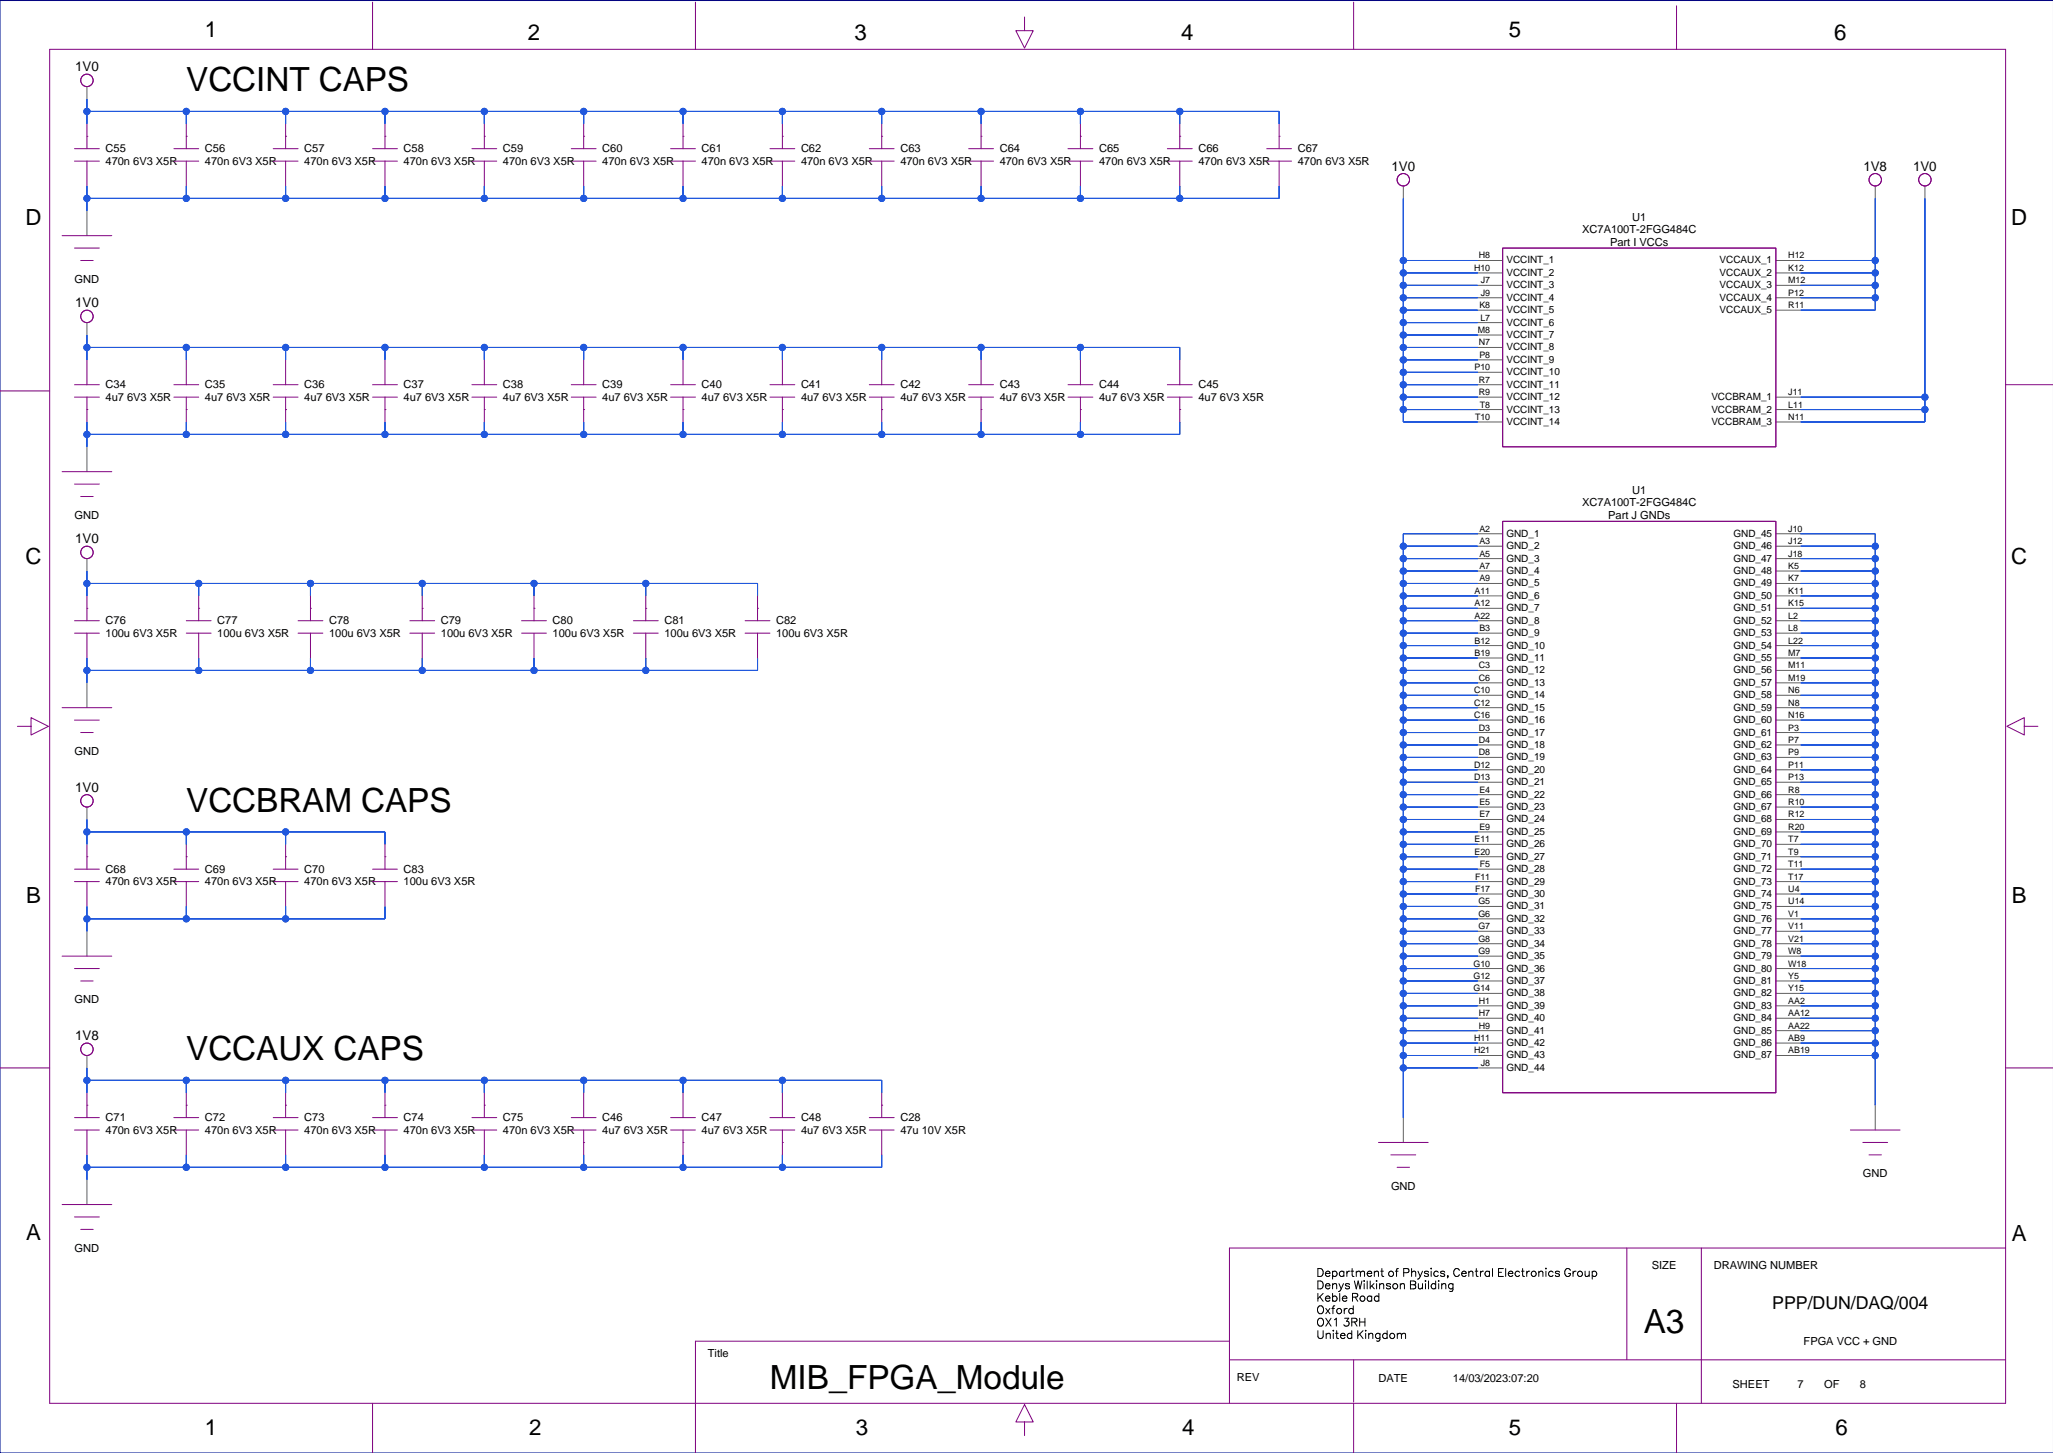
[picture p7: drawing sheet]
<svg xmlns="http://www.w3.org/2000/svg" width="420mm" height="297mm" viewBox="0 0 420 297" stroke-linecap="round" stroke-linejoin="round" font-family="sans-serif">
<defs><g id="words">
<g font-size="6.8">
<text x="38.1" y="18.7">VCCINT CAPS</text>
<text x="38.1" y="166">VCCBRAM CAPS</text>
<text x="38.1" y="216.8">VCCAUX CAPS</text>
<text x="336.1" y="272.4">A3</text>
<text x="157.4" y="284.1">MIB_FPGA_Module</text>
</g>
<g font-size="4.5">
<text x="41.9" y="7.6">1</text>
<text x="107.9" y="8.1">2</text>
<text x="174.7" y="8.1">3</text>
<text x="241.5" y="8.1">4</text>
<text x="308.6" y="7.6">5</text>
<text x="375.1" y="8.1">6</text>
<text x="5.2" y="46">D</text>
<text x="411.3" y="46">D</text>
<text x="5.2" y="115.3">C</text>
<text x="411.3" y="115.3">C</text>
<text x="5.3" y="184.6">B</text>
<text x="411.4" y="184.6">B</text>
<text x="5.3" y="253.4">A</text>
<text x="411.4" y="253.7">A</text>
<text x="41.9" y="293.3">1</text>
<text x="108.2" y="293.3">2</text>
<text x="175" y="293.3">3</text>
<text x="241.8" y="293.3">4</text>
<text x="308.6" y="293.3">5</text>
<text x="375.3" y="293.3">6</text>
</g>
<text font-size="3.6" x="362.4" y="267.6">PPP/DUN/DAQ/004</text>
<g font-size="2.7">
<text x="15.4" y="14.5">1V0</text>
<text x="284.5" y="34.9">1V0</text>
<text x="381" y="34.9">1V8</text>
<text x="391.2" y="34.9">1V0</text>
<text x="15.4" y="62.8">1V0</text>
<text x="15.4" y="111">1V0</text>
<text x="15.4" y="161.8">1V0</text>
<text x="15.4" y="212.6">1V8</text>
</g>
<g font-size="2.5">
<text x="269.2" y="262.9">Denys Wilkinson Building</text>
<text x="269.2" y="260.4">Department of Physics, Central Electronics Group</text>
<text x="269.2" y="265.5">Keble Road</text>
<text x="269.2" y="268">Oxford</text>
<text x="269.2" y="270.6">OX1</text>
<text x="269.2" y="273.1">United Kingdom</text>
<text x="274.6" y="270.6">3RH</text>
</g>
<g font-size="2.3">
<text x="21.6" y="33.7">470n 6V3 X5R</text>
<text x="21.6" y="31.2">C55</text>
<text x="41.9" y="33.7">470n 6V3 X5R</text>
<text x="41.9" y="31.2">C56</text>
<text x="62.2" y="33.7">470n 6V3 X5R</text>
<text x="62.2" y="31.2">C57</text>
<text x="82.5" y="33.7">470n 6V3 X5R</text>
<text x="82.5" y="31.2">C58</text>
<text x="102.8" y="33.7">470n 6V3 X5R</text>
<text x="102.8" y="31.2">C59</text>
<text x="123.2" y="33.7">470n 6V3 X5R</text>
<text x="123.2" y="31.2">C60</text>
<text x="143.5" y="33.7">470n 6V3 X5R</text>
<text x="143.5" y="31.2">C61</text>
<text x="163.8" y="33.7">470n 6V3 X5R</text>
<text x="163.8" y="31.2">C62</text>
<text x="184.1" y="33.7">470n 6V3 X5R</text>
<text x="184.1" y="31.2">C63</text>
<text x="204.4" y="33.7">470n 6V3 X5R</text>
<text x="204.4" y="31.2">C64</text>
<text x="224.7" y="33.7">470n 6V3 X5R</text>
<text x="224.7" y="31.2">C65</text>
<text x="245.1" y="33.7">470n 6V3 X5R</text>
<text x="245.1" y="31.2">C66</text>
<text x="265.4" y="33.7">470n 6V3 X5R</text>
<text x="265.4" y="31.2">C67</text>
<text x="323.5" y="47.7">XC7A100T-2FGG484C</text>
<text x="333.8" y="45.1">U1</text>
<text x="329.2" y="50.2">Part I VCCs</text>
<text x="15.3" y="57.8">GND</text>
<text x="21.6" y="81.9">4u7 6V3 X5R</text>
<text x="21.6" y="79.4">C34</text>
<text x="41.9" y="81.9">4u7 6V3 X5R</text>
<text x="41.9" y="79.4">C35</text>
<text x="62.2" y="81.9">4u7 6V3 X5R</text>
<text x="62.2" y="79.4">C36</text>
<text x="82.5" y="81.9">4u7 6V3 X5R</text>
<text x="82.5" y="79.4">C37</text>
<text x="102.8" y="81.9">4u7 6V3 X5R</text>
<text x="102.8" y="79.4">C38</text>
<text x="123.2" y="81.9">4u7 6V3 X5R</text>
<text x="123.2" y="79.4">C39</text>
<text x="143.5" y="81.9">4u7 6V3 X5R</text>
<text x="143.5" y="79.4">C40</text>
<text x="163.8" y="81.9">4u7 6V3 X5R</text>
<text x="163.8" y="79.4">C41</text>
<text x="184.1" y="81.9">4u7 6V3 X5R</text>
<text x="184.1" y="79.4">C42</text>
<text x="204.4" y="81.9">4u7 6V3 X5R</text>
<text x="204.4" y="79.4">C43</text>
<text x="224.7" y="81.9">4u7 6V3 X5R</text>
<text x="224.7" y="79.4">C44</text>
<text x="245.1" y="81.9">4u7 6V3 X5R</text>
<text x="245.1" y="79.4">C45</text>
<text x="333.8" y="101">U1</text>
<text x="15.3" y="106.1">GND</text>
<text x="323.5" y="103.5">XC7A100T-2FGG484C</text>
<text x="328.9" y="106.1">Part J GNDs</text>
<text x="21.6" y="127.6">C76</text>
<text x="21.6" y="130.2">100u 6V3 X5R</text>
<text x="44.4" y="127.6">C77</text>
<text x="44.4" y="130.2">100u 6V3 X5R</text>
<text x="67.3" y="127.6">C78</text>
<text x="67.3" y="130.2">100u 6V3 X5R</text>
<text x="90.1" y="127.6">C79</text>
<text x="90.1" y="130.2">100u 6V3 X5R</text>
<text x="113" y="127.6">C80</text>
<text x="113" y="130.2">100u 6V3 X5R</text>
<text x="135.9" y="127.6">C81</text>
<text x="135.9" y="130.2">100u 6V3 X5R</text>
<text x="158.7" y="127.6">C82</text>
<text x="158.7" y="130.2">100u 6V3 X5R</text>
<text x="15.3" y="154.3">GND</text>
<text x="21.6" y="178.4">C68</text>
<text x="41.9" y="178.4">C69</text>
<text x="62.2" y="178.4">C70</text>
<text x="82.5" y="178.4">C83</text>
<text x="21.6" y="181">470n 6V3 X5R</text>
<text x="41.9" y="181">470n 6V3 X5R</text>
<text x="62.2" y="181">470n 6V3 X5R</text>
<text x="82.5" y="181">100u 6V3 X5R</text>
<text x="15.3" y="205.1">GND</text>
<text x="21.6" y="231.8">470n 6V3 X5R</text>
<text x="21.6" y="229.2">C71</text>
<text x="41.9" y="231.8">470n 6V3 X5R</text>
<text x="41.9" y="229.2">C72</text>
<text x="62.2" y="231.8">470n 6V3 X5R</text>
<text x="62.2" y="229.2">C73</text>
<text x="82.5" y="231.8">470n 6V3 X5R</text>
<text x="82.5" y="229.2">C74</text>
<text x="102.8" y="231.8">470n 6V3 X5R</text>
<text x="102.8" y="229.2">C75</text>
<text x="123.2" y="231.8">4u7 6V3 X5R</text>
<text x="123.2" y="229.2">C46</text>
<text x="143.5" y="231.8">4u7 6V3 X5R</text>
<text x="143.5" y="229.2">C47</text>
<text x="163.8" y="231.8">4u7 6V3 X5R</text>
<text x="163.8" y="229.2">C48</text>
<text x="184.1" y="229.2">C28</text>
<text x="184.1" y="231.8">47u 10V X5R</text>
<text x="284.4" y="243.2">GND</text>
<text x="380.9" y="240.7">GND</text>
<text x="15.3" y="255.9">GND</text>
<text x="337.8" y="259.5">SIZE</text>
<text x="350.4" y="259.5">DRAWING NUMBER</text>
<text x="368.8" y="274.9">FPGA VCC + GND</text>
<text x="144.7" y="277.5">Title</text>
<text x="252.9" y="282.3">REV</text>
<text x="281.9" y="282.5">DATE</text>
<text x="297.1" y="282.5">14/03/2023:07:20</text>
<text x="354.3" y="283.7">SHEET</text>
<text x="367.6" y="283.7">7</text>
<text x="373" y="283.7">OF</text>
<text x="380.3" y="283.7">8</text>
</g>
<g font-size="2">
<text x="308" y="53.9">VCCINT_1</text>
<text x="351.6" y="53.9">VCCAUX_1</text>
<text x="308" y="56.4">VCCINT_2</text>
<text x="308" y="58.9">VCCINT_3</text>
<text x="351.6" y="56.4">VCCAUX_2</text>
<text x="351.6" y="58.9">VCCAUX_3</text>
<text x="308" y="61.5">VCCINT_4</text>
<text x="308" y="64">VCCINT_5</text>
<text x="351.6" y="61.5">VCCAUX_4</text>
<text x="351.6" y="64">VCCAUX_5</text>
<text x="308" y="66.6">VCCINT_6</text>
<text x="308" y="69.1">VCCINT_7</text>
<text x="308" y="71.6">VCCINT_8</text>
<text x="308" y="74.2">VCCINT_9</text>
<text x="308" y="76.7">VCCINT_10</text>
<text x="308" y="79.3">VCCINT_11</text>
<text x="308" y="81.8">VCCINT_12</text>
<text x="349.9" y="81.8">VCCBRAM_1</text>
<text x="308" y="84.3">VCCINT_13</text>
<text x="308" y="86.9">VCCINT_14</text>
<text x="349.9" y="84.3">VCCBRAM_2</text>
<text x="349.9" y="86.9">VCCBRAM_3</text>
<text x="308" y="109.7">GND_1</text>
<text x="308" y="112.3">GND_2</text>
<text x="354.5" y="109.7">GND_45</text>
<text x="354.5" y="112.3">GND_46</text>
<text x="308" y="114.8">GND_3</text>
<text x="308" y="117.3">GND_4</text>
<text x="308" y="119.9">GND_5</text>
<text x="354.5" y="114.8">GND_47</text>
<text x="354.5" y="117.3">GND_48</text>
<text x="354.5" y="119.9">GND_49</text>
<text x="308" y="122.4">GND_6</text>
<text x="308" y="125">GND_7</text>
<text x="354.5" y="122.4">GND_50</text>
<text x="354.5" y="125">GND_51</text>
<text x="308" y="127.5">GND_8</text>
<text x="308" y="130">GND_9</text>
<text x="354.5" y="127.5">GND_52</text>
<text x="354.5" y="130">GND_53</text>
<text x="308" y="132.6">GND_10</text>
<text x="308" y="135.1">GND_11</text>
<text x="308" y="137.7">GND_12</text>
<text x="354.5" y="132.6">GND_54</text>
<text x="354.5" y="135.1">GND_55</text>
<text x="354.5" y="137.7">GND_56</text>
<text x="308" y="140.2">GND_13</text>
<text x="308" y="142.7">GND_14</text>
<text x="354.5" y="140.2">GND_57</text>
<text x="354.5" y="142.7">GND_58</text>
<text x="308" y="145.3">GND_15</text>
<text x="308" y="147.8">GND_16</text>
<text x="354.5" y="145.3">GND_59</text>
<text x="354.5" y="147.8">GND_60</text>
<text x="308" y="150.4">GND_17</text>
<text x="308" y="152.9">GND_18</text>
<text x="308" y="155.4">GND_19</text>
<text x="354.5" y="150.4">GND_61</text>
<text x="354.5" y="152.9">GND_62</text>
<text x="354.5" y="155.4">GND_63</text>
<text x="308" y="158">GND_20</text>
<text x="308" y="160.5">GND_21</text>
<text x="354.5" y="158">GND_64</text>
<text x="354.5" y="160.5">GND_65</text>
<text x="308" y="163.1">GND_22</text>
<text x="308" y="165.6">GND_23</text>
<text x="354.5" y="163.1">GND_66</text>
<text x="354.5" y="165.6">GND_67</text>
<text x="308" y="168.1">GND_24</text>
<text x="308" y="170.7">GND_25</text>
<text x="308" y="173.2">GND_26</text>
<text x="354.5" y="168.1">GND_68</text>
<text x="354.5" y="170.7">GND_69</text>
<text x="354.5" y="173.2">GND_70</text>
<text x="308" y="175.8">GND_27</text>
<text x="308" y="178.3">GND_28</text>
<text x="354.5" y="175.8">GND_71</text>
<text x="354.5" y="178.3">GND_72</text>
<text x="308" y="180.8">GND_29</text>
<text x="308" y="183.4">GND_30</text>
<text x="308" y="185.9">GND_31</text>
<text x="354.5" y="180.8">GND_73</text>
<text x="354.5" y="183.4">GND_74</text>
<text x="354.5" y="185.9">GND_75</text>
<text x="308" y="188.5">GND_32</text>
<text x="308" y="191">GND_33</text>
<text x="354.5" y="188.5">GND_76</text>
<text x="354.5" y="191">GND_77</text>
<text x="308" y="193.5">GND_34</text>
<text x="308" y="196.1">GND_35</text>
<text x="354.5" y="193.5">GND_78</text>
<text x="354.5" y="196.1">GND_79</text>
<text x="308" y="198.6">GND_36</text>
<text x="308" y="201.2">GND_37</text>
<text x="308" y="203.7">GND_38</text>
<text x="354.5" y="198.6">GND_80</text>
<text x="354.5" y="201.2">GND_81</text>
<text x="354.5" y="203.7">GND_82</text>
<text x="308" y="206.2">GND_39</text>
<text x="308" y="208.8">GND_40</text>
<text x="354.5" y="206.2">GND_83</text>
<text x="354.5" y="208.8">GND_84</text>
<text x="308" y="211.3">GND_41</text>
<text x="308" y="213.8">GND_42</text>
<text x="354.5" y="211.3">GND_85</text>
<text x="354.5" y="213.8">GND_86</text>
<text x="308" y="216.4">GND_43</text>
<text x="308" y="218.9">GND_44</text>
<text x="354.5" y="216.4">GND_87</text>
</g>
<g font-size="1.8">
<text x="302.4" y="52.8">H8</text>
<text x="365.7" y="52.8">H12</text>
<text x="301.4" y="55.4">H10</text>
<text x="302.8" y="57.9">J7</text>
<text x="365.7" y="57.9">M12</text>
<text x="365.7" y="55.4">K12</text>
<text x="302.5" y="63">K8</text>
<text x="302.7" y="65.5">L7</text>
<text x="302.8" y="60.5">J9</text>
<text x="365.7" y="63">R11</text>
<text x="365.7" y="60.5">P12</text>
<text x="302.2" y="68.1">M8</text>
<text x="302.4" y="70.6">N7</text>
<text x="301.5" y="75.7">P10</text>
<text x="302.5" y="73.2">P8</text>
<text x="302.4" y="80.8">R9</text>
<text x="302.4" y="78.2">R7</text>
<text x="302.6" y="83.3">T8</text>
<text x="365.7" y="83.3">L11</text>
<text x="365.7" y="80.8">J11</text>
<text x="301.6" y="85.9">T10</text>
<text x="365.7" y="85.9">N11</text>
<text x="302.5" y="113.8">A5</text>
<text x="302.5" y="111.2">A3</text>
<text x="302.5" y="108.7">A2</text>
<text x="365.7" y="113.8">J18</text>
<text x="365.7" y="111.2">J12</text>
<text x="365.7" y="108.7">J10</text>
<text x="302.5" y="118.9">A9</text>
<text x="302.5" y="116.3">A7</text>
<text x="365.7" y="118.9">K7</text>
<text x="365.7" y="116.3">K5</text>
<text x="301.5" y="123.9">A12</text>
<text x="301.5" y="121.4">A11</text>
<text x="365.7" y="123.9">K15</text>
<text x="365.7" y="121.4">K11</text>
<text x="301.5" y="131.6">B12</text>
<text x="301.5" y="126.5">A22</text>
<text x="302.5" y="129">B3</text>
<text x="365.7" y="131.6">L22</text>
<text x="365.7" y="129">L8</text>
<text x="365.7" y="126.5">L2</text>
<text x="301.5" y="134.1">B19</text>
<text x="302.4" y="136.6">C3</text>
<text x="365.7" y="136.6">M11</text>
<text x="365.7" y="134.1">M7</text>
<text x="301.4" y="141.7">C10</text>
<text x="302.4" y="139.2">C6</text>
<text x="365.7" y="141.7">N6</text>
<text x="365.7" y="139.2">M19</text>
<text x="301.4" y="146.8">C16</text>
<text x="301.4" y="144.3">C12</text>
<text x="302.4" y="149.3">D3</text>
<text x="365.7" y="149.3">P3</text>
<text x="365.7" y="146.8">N16</text>
<text x="365.7" y="144.3">N8</text>
<text x="302.4" y="154.4">D8</text>
<text x="302.4" y="151.9">D4</text>
<text x="365.7" y="154.4">P9</text>
<text x="365.7" y="151.9">P7</text>
<text x="301.4" y="159.5">D13</text>
<text x="301.4" y="157">D12</text>
<text x="365.7" y="159.5">P13</text>
<text x="365.7" y="157">P11</text>
<text x="302.5" y="167.1">E7</text>
<text x="302.5" y="164.6">E5</text>
<text x="302.5" y="162">E4</text>
<text x="365.7" y="167.1">R12</text>
<text x="365.7" y="164.6">R10</text>
<text x="365.7" y="162">R8</text>
<text x="301.5" y="172.2">E11</text>
<text x="302.5" y="169.7">E9</text>
<text x="365.7" y="172.2">T7</text>
<text x="365.7" y="169.7">R20</text>
<text x="301.5" y="174.7">E20</text>
<text x="301.6" y="179.8">F11</text>
<text x="302.6" y="177.3">F5</text>
<text x="365.7" y="179.8">T17</text>
<text x="365.7" y="177.3">T11</text>
<text x="365.7" y="174.7">T9</text>
<text x="301.6" y="182.4">F17</text>
<text x="302.3" y="184.9">G5</text>
<text x="365.7" y="184.9">U14</text>
<text x="365.7" y="182.4">U4</text>
<text x="302.3" y="190">G7</text>
<text x="302.3" y="187.4">G6</text>
<text x="365.7" y="190">V11</text>
<text x="365.7" y="187.4">V1</text>
<text x="301.3" y="197.6">G10</text>
<text x="302.3" y="195">G9</text>
<text x="302.3" y="192.5">G8</text>
<text x="365.7" y="197.6">W18</text>
<text x="365.7" y="195">W8</text>
<text x="365.7" y="192.5">V21</text>
<text x="301.3" y="202.7">G14</text>
<text x="301.3" y="200.1">G12</text>
<text x="365.7" y="202.7">Y15</text>
<text x="365.7" y="200.1">Y5</text>
<text x="302.4" y="207.7">H7</text>
<text x="302.4" y="205.2">H1</text>
<text x="365.7" y="207.7">AA12</text>
<text x="365.7" y="205.2">AA2</text>
<text x="301.4" y="215.4">H21</text>
<text x="301.4" y="212.8">H11</text>
<text x="302.4" y="210.3">H9</text>
<text x="365.7" y="215.4">AB19</text>
<text x="365.7" y="212.8">AB9</text>
<text x="365.7" y="210.3">AA22</text>
<text x="302.8" y="217.9">J8</text>
</g>
</g></defs>
<path d="M419.9 .1h-419.9v296.9h419.9" fill="none" stroke="#000080" stroke-width=".2"/>
<g fill="none" stroke="#800080" stroke-width=".2">
<path d="M10.2 10.1h399.9v276.8h-399.9zM76.2 .4v9.7M142.2 .4v9.7M209.5 3.5v2.8h1.8l-1.8 3.5-1.8-3.5h1.8M276.8 .4v9.7M342.8 1.2v8.9M15.2 32.9h5.1M15.2 30.4h5.1M17.8 27.9h.1M17.8 25.3v5.1M17.8 32.9v5.1M35.6 32.9h5"/>
<path d="M35.6 30.4h5M38.1 27.9h.1M38.1 25.3v5.1M38.1 32.9v5.1M55.9 32.9h5M55.9 30.4h5M58.4 27.9h.1M58.4 25.3v5.1M58.4 32.9v5.1M76.2 32.9h5.1M76.2 30.4h5.1M78.7 27.9h.1"/>
<path d="M78.7 25.3v5.1M78.7 32.9v5.1M96.5 32.9h5.1M96.5 30.4h5.1M99 27.9h.1M99 25.3v5.1M99 32.9v5.1M116.8 32.9h5.1M116.8 30.4h5.1M119.4 27.9h.1M119.4 25.3v5.1M119.4 32.9v5.1"/>
<path d="M137.1 32.9h5.1M137.1 30.4h5.1M139.7 27.9h.1M139.7 25.3v5.1M139.7 32.9v5.1M157.4 32.9h5.1M157.4 30.4h5.1M160 27.9h.1M160 25.3v5.1M160 32.9v5.1M177.8 32.9h5M177.8 30.4h5"/>
<path d="M180.3 27.9h.1M180.3 25.3v5.1M180.3 32.9v5.1M198.1 32.9h5.1M198.1 30.4h5.1M200.6 27.9h.1M200.6 25.3v5.1M200.6 32.9v5.1M218.4 32.9h5.1M218.4 30.4h5.1M220.9 27.9h.1M220.9 25.3v5.1"/>
<path d="M220.9 32.9v5.1M238.7 32.9h5.1M238.7 30.4h5.1M241.2 27.9h.1M241.2 25.3v5.1M241.2 32.9v5.1M259 32.9h5.1M259 30.4h5.1M261.6 27.9h.1M261.6 25.3v5.1M261.6 32.9v5.1M12.7 48.2h10.2"/>
<path d="M15.2 50.7h5.1M16.5 53.3h2.5M307.3 50.7h55.8v40.6h-55.8zM0 79.9h10.2M15.2 78.6h5.1M17.8 73.6v5M35.6 78.6h5M38.1 73.6v5M55.9 78.6h5M58.4 73.6v5M76.2 78.6h5.1M78.7 73.6v5"/>
<path d="M96.5 78.6h5.1M99 73.6v5M116.8 78.6h5.1M119.4 73.6v5M137.1 78.6h5.1M139.7 73.6v5M157.4 78.6h5.1M160 73.6v5M177.8 78.6h5M180.3 73.6v5M198.1 78.6h5.1M200.6 73.6v5"/>
<path d="M218.4 78.6h5.1M220.9 73.6v5M238.7 78.6h5.1M241.2 73.6v5M410.1 78.6h9.8M12.7 96.4h10.2M15.2 81.2h5.1M15.2 99h5.1M17.8 83.7h.1M17.8 81.2v5.1M35.6 81.2h5M38.1 83.7h.1"/>
<path d="M38.1 81.2v5.1M55.9 81.2h5M58.4 83.7h.1M58.4 81.2v5.1M76.2 81.2h5.1M78.7 83.7h.1M78.7 81.2v5.1M96.5 81.2h5.1M99 83.7h.1M99 81.2v5.1M116.8 81.2h5.1M119.4 83.7h.1"/>
<path d="M119.4 81.2v5.1M137.1 81.2h5.1M139.7 83.7h.1M139.7 81.2v5.1M157.4 81.2h5.1M160 83.7h.1M160 81.2v5.1M177.8 81.2h5M180.3 83.7h.1M180.3 81.2v5.1M198.1 81.2h5.1M200.6 83.7h.1"/>
<path d="M200.6 81.2v5.1M218.4 81.2h5.1M220.9 83.7h.1M220.9 81.2v5.1M238.7 81.2h5.1M241.2 83.7h.1M241.2 81.2v5.1M16.5 101.5h2.5M307.3 106.6h55.8v116.8h-55.8zM15.2 129.4h5.1M15.2 126.9h5.1M17.8 124.4h.1"/>
<path d="M17.8 121.8v5.1M17.8 129.4v5.1M38.1 129.4h5.1M38.1 126.9h5.1M40.6 124.4h.1M40.6 121.8v5.1M40.6 129.4v5.1M60.9 129.4h5.1M60.9 126.9h5.1M63.5 124.4h.1M63.5 121.8v5.1M63.5 129.4v5.1"/>
<path d="M83.8 129.4h5.1M83.8 126.9h5.1M86.3 124.4h.1M86.3 121.8v5.1M86.3 129.4v5.1M106.7 129.4h5M106.7 126.9h5M109.2 124.4h.1M109.2 121.8v5.1M109.2 129.4v5.1M129.5 129.4h5.1M129.5 126.9h5.1"/>
<path d="M132.1 124.4h.1M132.1 121.8v5.1M132.1 129.4v5.1M152.4 129.4h5M152.4 126.9h5M154.9 124.4h.1M154.9 121.8v5.1M154.9 129.4v5.1M3.6 148.5h2.7v-1.8l3.6 1.8-3.6 1.8v-1.8M12.7 144.7h10.2M15.2 147.2h5.1M16.5 149.8h2.5"/>
<path d="M413.9 148.5v-1.8l-3.5 1.8 3.5 1.8v-1.8h2.8M15.2 177.7h5.1M17.8 175.1h.1M17.8 172.6v5.1M35.6 177.7h5M38.1 175.1h.1M38.1 172.6v5.1M55.9 177.7h5M58.4 175.1h.1M58.4 172.6v5.1M76.2 177.7h5.1M78.7 175.1h.1"/>
<path d="M78.7 172.6v5.1M12.7 195.5h10.2M15.2 180.2h5.1M15.2 198h5.1M17.8 180.2v5.1M35.6 180.2h5M38.1 180.2v5.1M55.9 180.2h5M58.4 180.2v5.1M76.2 180.2h5.1M78.7 180.2v5.1M0 218.3h10.2"/>
<path d="M16.5 200.5h2.5M410.1 218.3h9.8M15.2 231h5.1M15.2 228.5h5.1M17.8 225.9h.1M17.8 223.4v5.1M17.8 231v5.1M35.6 231h5M35.6 228.5h5M38.1 225.9h.1M38.1 223.4v5.1M38.1 231v5.1"/>
<path d="M55.9 231h5M55.9 228.5h5M58.4 225.9h.1M58.4 223.4v5.1M58.4 231v5.1M76.2 231h5.1M76.2 228.5h5.1M78.7 225.9h.1M78.7 223.4v5.1M78.7 231v5.1M96.5 231h5.1M96.5 228.5h5.1"/>
<path d="M99 225.9h.1M99 223.4v5.1M99 231v5.1M116.8 231h5.1M116.8 228.5h5.1M119.4 233.6h.1M119.4 223.4v5.1M119.4 231v5.1M137.1 231h5.1M137.1 228.5h5.1M139.7 233.6h.1M139.7 223.4v5.1"/>
<path d="M139.7 231v5.1M157.4 231h5.1M157.4 228.5h5.1M160 233.6h.1M160 223.4v5.1M160 231v5.1M177.8 231h5M177.8 228.5h5M180.3 225.9h.1M180.3 223.4v5.1M180.3 231v5.1M281.9 233.6h10.1"/>
<path d="M284.4 236.1h5.1M285.7 238.6h2.5M378.4 231h10.1M380.9 233.6h5.1M382.2 236.1h2.5M12.7 246.3h10.2M15.2 248.8h5.1M16.5 251.3h2.5M332.7 255.1v22.9M347.9 255.1v31.8M410.1 255.1h-158.7v31.8M251.4 274.2h-109.2v22.8"/>
<path d="M251.4 278h158.7M276.8 278v8.6M76.2 286.9v10.1M209.5 290.7h1.8l-1.8-3.6-1.8 3.6h1.8v2.8M276.8 286.9v10.1M342.8 286.9v10.1"/>
<circle cx="17.8" cy="16.4" r="1.27"/>
<circle cx="287" cy="36.7" r="1.27"/>
<circle cx="383.5" cy="36.7" r="1.27"/>
<circle cx="393.6" cy="36.7" r="1.27"/>
<circle cx="17.8" cy="64.7" r="1.27"/>
<circle cx="17.8" cy="112.9" r="1.27"/>
<circle cx="17.8" cy="163.7" r="1.27"/>
<circle cx="17.8" cy="214.5" r="1.27"/>
</g>
<g fill="none" stroke="#606060" stroke-width=".2">
<path d="M17.8 17.7v2.5M17.8 25.3h.1M17.8 38h.1M38.1 25.3h.1M38.1 38h.1M58.4 25.3h.1M58.4 38h.1M78.7 25.3h.1M78.7 38h.1M99 25.3h.1M99 38h.1M119.4 25.3h.1"/>
<path d="M119.4 38h.1M139.7 25.3h.1M139.7 38h.1M160 25.3h.1M160 38h.1M180.3 25.3h.1M180.3 38h.1M200.6 25.3h.1M200.6 38h.1M220.9 25.3h.1M220.9 38h.1M241.2 25.3h.1"/>
<path d="M241.2 38h.1M261.6 25.3h.1M261.6 38h.1M287 38v2.6M383.5 38v2.6M393.6 38v2.6M17.8 43.1v5.1M302.2 53.3h5.1M302.2 55.8h5.1M302.2 58.3h5.1M363.1 53.3h5.1M363.1 55.8h5.1"/>
<path d="M363.1 58.3h5.1M17.8 73.6h.1M17.8 66v2.5M38.1 73.6h.1M58.4 73.6h.1M78.7 73.6h.1M99 73.6h.1M119.4 73.6h.1M139.7 73.6h.1M160 73.6h.1M180.3 73.6h.1M200.6 73.6h.1"/>
<path d="M220.9 73.6h.1M241.2 73.6h.1M302.2 60.9h5.1M302.2 63.4h5.1M302.2 66h5.1M302.2 68.5h5.1M302.2 71h5.1M302.2 73.6h5.1M302.2 76.1h5.1M302.2 78.6h5.1M363.1 60.9h5.1M363.1 63.4h5.1"/>
<path d="M17.8 86.3h.1M17.8 91.3v5.1M38.1 86.3h.1M58.4 86.3h.1M78.7 86.3h.1M99 86.3h.1M119.4 86.3h.1M139.7 86.3h.1M160 86.3h.1M180.3 86.3h.1M200.6 86.3h.1M220.9 86.3h.1"/>
<path d="M241.2 86.3h.1M302.2 81.2h5.1M302.2 83.7h5.1M302.2 86.3h5.1M363.1 81.2h5.1M363.1 83.7h5.1M363.1 86.3h5.1M17.8 114.2v2.5M302.2 109.1h5.1M302.2 111.7h5.1M302.2 114.2h5.1M302.2 116.7h5.1"/>
<path d="M302.2 119.3h5.1M363.1 109.1h5.1M363.1 111.7h5.1M363.1 114.2h5.1M363.1 116.7h5.1M363.1 119.3h5.1M17.8 121.8h.1M17.8 134.5h.1M17.8 139.6v5.1M40.6 121.8h.1M40.6 134.5h.1M63.5 121.8h.1"/>
<path d="M63.5 134.5h.1M86.3 121.8h.1M86.3 134.5h.1M109.2 121.8h.1M109.2 134.5h.1M132.1 121.8h.1M132.1 134.5h.1M154.9 121.8h.1M154.9 134.5h.1M302.2 121.8h5.1M302.2 124.4h5.1M302.2 126.9h5.1"/>
<path d="M302.2 129.4h5.1M302.2 132h5.1M302.2 134.5h5.1M302.2 137.1h5.1M302.2 139.6h5.1M363.1 121.8h5.1M363.1 124.4h5.1M363.1 126.9h5.1M363.1 129.4h5.1M363.1 132h5.1M363.1 134.5h5.1M363.1 137.1h5.1"/>
<path d="M363.1 139.6h5.1M302.2 142.1h5.1M302.2 144.7h5.1M302.2 147.2h5.1M302.2 149.8h5.1M302.2 152.3h5.1M302.2 154.8h5.1M302.2 157.4h5.1M302.2 159.9h5.1M363.1 142.1h5.1M363.1 144.7h5.1M363.1 147.2h5.1"/>
<path d="M363.1 149.8h5.1M363.1 152.3h5.1M363.1 154.8h5.1M363.1 157.4h5.1M363.1 159.9h5.1M17.8 172.6h.1M17.8 165v2.5M38.1 172.6h.1M58.4 172.6h.1M78.7 172.6h.1M302.2 162.4h5.1M302.2 165h5.1"/>
<path d="M302.2 167.5h5.1M302.2 170.1h5.1M302.2 172.6h5.1M302.2 175.1h5.1M302.2 177.7h5.1M363.1 162.4h5.1M363.1 165h5.1M363.1 167.5h5.1M363.1 170.1h5.1M363.1 172.6h5.1M363.1 175.1h5.1M363.1 177.7h5.1"/>
<path d="M17.8 185.3h.1M17.8 190.4v5.1M38.1 185.3h.1M58.4 185.3h.1M78.7 185.3h.1M302.2 180.2h5.1M302.2 182.8h5.1M302.2 185.3h5.1M302.2 187.8h5.1M302.2 190.4h5.1M302.2 192.9h5.1M302.2 195.5h5.1"/>
<path d="M302.2 198h5.1M363.1 180.2h5.1M363.1 182.8h5.1M363.1 185.3h5.1M363.1 187.8h5.1M363.1 190.4h5.1M363.1 192.9h5.1M363.1 195.5h5.1M363.1 198h5.1M17.8 215.8v2.5M302.2 200.5h5.1M302.2 203.1h5.1"/>
<path d="M302.2 205.6h5.1M302.2 208.2h5.1M302.2 210.7h5.1M302.2 213.2h5.1M302.2 215.8h5.1M302.2 218.3h5.1M363.1 200.5h5.1M363.1 203.1h5.1M363.1 205.6h5.1M363.1 208.2h5.1M363.1 210.7h5.1M363.1 213.2h5.1"/>
<path d="M363.1 215.8h5.1M17.8 223.4h.1M17.8 236.1h.1M38.1 223.4h.1M38.1 236.1h.1M58.4 223.4h.1M58.4 236.1h.1M78.7 223.4h.1M78.7 236.1h.1M99 223.4h.1M99 236.1h.1M119.4 236.1h.1"/>
<path d="M119.4 223.4h.1M139.7 236.1h.1M139.7 223.4h.1M160 236.1h.1M160 223.4h.1M180.3 223.4h.1M180.3 236.1h.1M287 228.5v5.1M383.5 225.9v5.1M17.8 241.2v5.1"/>
</g>
<g fill="#2058dd" stroke="#2058dd" stroke-width=".2">
<path d="M287 218.3v10.2z" fill-rule="evenodd"/>
<path d="M287 215.8v2.5z" fill-rule="evenodd"/>
<path d="M287 213.2v2.6z" fill-rule="evenodd"/>
<path d="M287 210.7v2.5z" fill-rule="evenodd"/>
<path d="M287 205.6v2.6z" fill-rule="evenodd"/>
<path d="M287 203.1v2.5z" fill-rule="evenodd"/>
<path d="M287 200.5v2.6z" fill-rule="evenodd"/>
<path d="M287 198v2.5z" fill-rule="evenodd"/>
<path d="M287 195.5v2.5z" fill-rule="evenodd"/>
<path d="M287 192.9v2.6z" fill-rule="evenodd"/>
<path d="M287 190.4v2.5z" fill-rule="evenodd"/>
<path d="M287 187.8v2.6z" fill-rule="evenodd"/>
<path d="M287 172.6h15.2z" fill-rule="evenodd"/>
<path d="M287 172.6v2.5z" fill-rule="evenodd"/>
<path d="M287 170.1v2.5z" fill-rule="evenodd"/>
<path d="M287 162.4h15.2z" fill-rule="evenodd"/>
<path d="M287 157.4h15.2z" fill-rule="evenodd"/>
<path d="M287 152.3h15.2z" fill-rule="evenodd"/>
<path d="M287 147.2h15.2z" fill-rule="evenodd"/>
<path d="M287 147.2v2.6z" fill-rule="evenodd"/>
<path d="M287 149.8v2.5z" fill-rule="evenodd"/>
<path d="M287 152.3v2.5z" fill-rule="evenodd"/>
<path d="M287 154.8v2.6z" fill-rule="evenodd"/>
<path d="M287 157.4v2.5z" fill-rule="evenodd"/>
<path d="M287 159.9v2.5z" fill-rule="evenodd"/>
<path d="M287 180.2h15.2z" fill-rule="evenodd"/>
<path d="M287 177.7h15.2z" fill-rule="evenodd"/>
<path d="M287 167.5h15.2z" fill-rule="evenodd"/>
<path d="M287 165h15.2z" fill-rule="evenodd"/>
<path d="M287 159.9h15.2z" fill-rule="evenodd"/>
<path d="M287 154.8h15.2z" fill-rule="evenodd"/>
<path d="M287 149.8h15.2z" fill-rule="evenodd"/>
<path d="M287 111.7h15.2z" fill-rule="evenodd"/>
<path d="M287 114.2h15.2z" fill-rule="evenodd"/>
<path d="M287 116.7h15.2z" fill-rule="evenodd"/>
<path d="M287 119.3h15.2z" fill-rule="evenodd"/>
<path d="M287 121.8h15.2z" fill-rule="evenodd"/>
<path d="M287 124.4h15.2z" fill-rule="evenodd"/>
<path d="M287 126.9h15.2z" fill-rule="evenodd"/>
<path d="M287 129.4h15.2z" fill-rule="evenodd"/>
<path d="M287 132h15.2z" fill-rule="evenodd"/>
<path d="M287 144.7h15.2z" fill-rule="evenodd"/>
<path d="M287 139.6v2.5z" fill-rule="evenodd"/>
<path d="M287 139.6h15.2z" fill-rule="evenodd"/>
<path d="M287 137.1v2.5z" fill-rule="evenodd"/>
<path d="M287 134.5v2.6z" fill-rule="evenodd"/>
<path d="M287 134.5h15.2z" fill-rule="evenodd"/>
<path d="M287 132v2.5z" fill-rule="evenodd"/>
<path d="M287 129.4v2.6z" fill-rule="evenodd"/>
<path d="M287 126.9v2.5z" fill-rule="evenodd"/>
<path d="M287 124.4v2.5z" fill-rule="evenodd"/>
<path d="M287 121.8v2.6z" fill-rule="evenodd"/>
<path d="M287 119.3v2.5z" fill-rule="evenodd"/>
<path d="M287 116.7v2.6z" fill-rule="evenodd"/>
<path d="M287 114.2v2.5z" fill-rule="evenodd"/>
<path d="M287 111.7v2.5z" fill-rule="evenodd"/>
<path d="M287 109.1v2.6z" fill-rule="evenodd"/>
<path d="M287 109.1h15.2z" fill-rule="evenodd"/>
<path d="M287 142.1h15.2z" fill-rule="evenodd"/>
<path d="M287 142.1v2.6z" fill-rule="evenodd"/>
<path d="M287 175.1h15.2z" fill-rule="evenodd"/>
<path d="M287 170.1h15.2z" fill-rule="evenodd"/>
<path d="M287 182.8h15.2z" fill-rule="evenodd"/>
<path d="M287 187.8h15.2z" fill-rule="evenodd"/>
<path d="M287 190.4h15.2z" fill-rule="evenodd"/>
<path d="M287 192.9h15.2z" fill-rule="evenodd"/>
<path d="M287 195.5h15.2z" fill-rule="evenodd"/>
<path d="M287 203.1h15.2z" fill-rule="evenodd"/>
<path d="M287 205.6h15.2z" fill-rule="evenodd"/>
<path d="M287 208.2h15.2z" fill-rule="evenodd"/>
<path d="M287 210.7h15.2z" fill-rule="evenodd"/>
<path d="M287 215.8h15.2z" fill-rule="evenodd"/>
<path d="M287 213.2h15.2z" fill-rule="evenodd"/>
<path d="M287 218.3h15.2z" fill-rule="evenodd"/>
<path d="M287 208.2v2.5z" fill-rule="evenodd"/>
<path d="M287 144.7v2.5z" fill-rule="evenodd"/>
<path d="M287 162.4v2.6z" fill-rule="evenodd"/>
<path d="M287 165v2.5z" fill-rule="evenodd"/>
<path d="M287 167.5v2.6z" fill-rule="evenodd"/>
<path d="M287 185.3v2.5z" fill-rule="evenodd"/>
<path d="M287 185.3h15.2z" fill-rule="evenodd"/>
<path d="M287 182.8v2.5z" fill-rule="evenodd"/>
<path d="M287 180.2v2.6z" fill-rule="evenodd"/>
<path d="M287 177.7v2.5z" fill-rule="evenodd"/>
<path d="M287 175.1v2.6z" fill-rule="evenodd"/>
<path d="M287 137.1h15.2z" fill-rule="evenodd"/>
<path d="M287 198h15.2z" fill-rule="evenodd"/>
<path d="M287 200.5h15.2z" fill-rule="evenodd"/>
<path d="M368.2 215.8h15.3z" fill-rule="evenodd"/>
<path d="M383.5 208.2v2.5z" fill-rule="evenodd"/>
<path d="M383.5 205.6v2.6z" fill-rule="evenodd"/>
<path d="M383.5 200.5v2.6z" fill-rule="evenodd"/>
<path d="M383.5 198v2.5z" fill-rule="evenodd"/>
<path d="M383.5 195.5v2.5z" fill-rule="evenodd"/>
<path d="M383.5 192.9v2.6z" fill-rule="evenodd"/>
<path d="M383.5 190.4v2.5z" fill-rule="evenodd"/>
<path d="M383.5 187.8v2.6z" fill-rule="evenodd"/>
<path d="M383.5 185.3v2.5z" fill-rule="evenodd"/>
<path d="M383.5 182.8v2.5z" fill-rule="evenodd"/>
<path d="M383.5 180.2v2.6z" fill-rule="evenodd"/>
<path d="M383.5 177.7v2.5z" fill-rule="evenodd"/>
<path d="M383.5 172.6v2.5z" fill-rule="evenodd"/>
<path d="M383.5 170.1v2.5z" fill-rule="evenodd"/>
<path d="M383.5 167.5v2.6z" fill-rule="evenodd"/>
<path d="M383.5 165v2.5z" fill-rule="evenodd"/>
<path d="M383.5 162.4v2.6z" fill-rule="evenodd"/>
<path d="M383.5 159.9v2.5z" fill-rule="evenodd"/>
<path d="M383.5 157.4v2.5z" fill-rule="evenodd"/>
<path d="M383.5 154.8v2.6z" fill-rule="evenodd"/>
<path d="M383.5 152.3v2.5z" fill-rule="evenodd"/>
<path d="M383.5 149.8v2.5z" fill-rule="evenodd"/>
<path d="M383.5 147.2v2.6z" fill-rule="evenodd"/>
<path d="M368.2 203.1h15.3z" fill-rule="evenodd"/>
<path d="M368.2 200.5h15.3z" fill-rule="evenodd"/>
<path d="M368.2 198h15.3z" fill-rule="evenodd"/>
<path d="M368.2 195.5h15.3z" fill-rule="evenodd"/>
<path d="M368.2 185.3h15.3z" fill-rule="evenodd"/>
<path d="M368.2 208.2h15.3z" fill-rule="evenodd"/>
<path d="M368.2 205.6h15.3z" fill-rule="evenodd"/>
<path d="M368.2 192.9h15.3z" fill-rule="evenodd"/>
<path d="M368.2 182.8h15.3z" fill-rule="evenodd"/>
<path d="M368.2 162.4h15.3z" fill-rule="evenodd"/>
<path d="M368.2 165h15.3z" fill-rule="evenodd"/>
<path d="M368.2 167.5h15.3z" fill-rule="evenodd"/>
<path d="M368.2 170.1h15.3z" fill-rule="evenodd"/>
<path d="M368.2 172.6h15.3z" fill-rule="evenodd"/>
<path d="M368.2 180.2h15.3z" fill-rule="evenodd"/>
<path d="M368.2 177.7h15.3z" fill-rule="evenodd"/>
<path d="M368.2 175.1h15.3z" fill-rule="evenodd"/>
<path d="M368.2 159.9h15.3z" fill-rule="evenodd"/>
<path d="M368.2 157.4h15.3z" fill-rule="evenodd"/>
<path d="M368.2 154.8h15.3z" fill-rule="evenodd"/>
<path d="M368.2 152.3h15.3z" fill-rule="evenodd"/>
<path d="M368.2 149.8h15.3z" fill-rule="evenodd"/>
<path d="M368.2 147.2h15.3z" fill-rule="evenodd"/>
<path d="M383.5 142.1v2.6z" fill-rule="evenodd"/>
<path d="M383.5 139.6v2.5z" fill-rule="evenodd"/>
<path d="M368.2 137.1h15.3z" fill-rule="evenodd"/>
<path d="M383.5 137.1v2.5z" fill-rule="evenodd"/>
<path d="M368.2 134.5h15.3z" fill-rule="evenodd"/>
<path d="M368.2 132h15.3z" fill-rule="evenodd"/>
<path d="M383.5 132v2.5z" fill-rule="evenodd"/>
<path d="M368.2 129.4h15.3z" fill-rule="evenodd"/>
<path d="M383.5 129.4v2.6z" fill-rule="evenodd"/>
<path d="M368.2 126.9h15.3z" fill-rule="evenodd"/>
<path d="M383.5 126.9v2.5z" fill-rule="evenodd"/>
<path d="M368.2 124.4h15.3z" fill-rule="evenodd"/>
<path d="M383.5 124.4v2.5z" fill-rule="evenodd"/>
<path d="M368.2 121.8h15.3z" fill-rule="evenodd"/>
<path d="M383.5 121.8v2.6z" fill-rule="evenodd"/>
<path d="M383.5 116.7v2.6z" fill-rule="evenodd"/>
<path d="M383.5 111.7v2.5z" fill-rule="evenodd"/>
<path d="M383.5 119.3v2.5z" fill-rule="evenodd"/>
<path d="M368.2 119.3h15.3z" fill-rule="evenodd"/>
<path d="M383.5 114.2v2.5z" fill-rule="evenodd"/>
<path d="M368.2 109.1h15.3z" fill-rule="evenodd"/>
<path d="M368.2 116.7h15.3z" fill-rule="evenodd"/>
<path d="M383.5 134.5v2.6z" fill-rule="evenodd"/>
<path d="M368.2 139.6h15.3z" fill-rule="evenodd"/>
<path d="M368.2 142.1h15.3z" fill-rule="evenodd"/>
<path d="M368.2 144.7h15.3z" fill-rule="evenodd"/>
<path d="M383.5 109.1v2.6z" fill-rule="evenodd"/>
<path d="M368.2 111.7h15.3z" fill-rule="evenodd"/>
<path d="M368.2 114.2h15.3z" fill-rule="evenodd"/>
<path d="M383.5 144.7v2.5z" fill-rule="evenodd"/>
<path d="M383.5 210.7v2.5z" fill-rule="evenodd"/>
<path d="M383.5 213.2v2.6z" fill-rule="evenodd"/>
<path d="M368.2 190.4h15.3z" fill-rule="evenodd"/>
<path d="M368.2 187.8h15.3z" fill-rule="evenodd"/>
<path d="M368.2 210.7h15.3z" fill-rule="evenodd"/>
<path d="M368.2 213.2h15.3z" fill-rule="evenodd"/>
<path d="M383.5 215.8v10.1z" fill-rule="evenodd"/>
<path d="M383.5 203.1v2.5z" fill-rule="evenodd"/>
<path d="M383.5 175.1v2.6z" fill-rule="evenodd"/>
<path d="M368.2 53.3h15.3z" fill-rule="evenodd"/>
<path d="M383.5 53.3v2.5z" fill-rule="evenodd"/>
<path d="M368.2 55.8h15.3z" fill-rule="evenodd"/>
<path d="M383.5 55.8v2.5z" fill-rule="evenodd"/>
<path d="M368.2 58.3h15.3z" fill-rule="evenodd"/>
<path d="M383.5 58.3v2.6z" fill-rule="evenodd"/>
<path d="M368.2 60.9h15.3z" fill-rule="evenodd"/>
<path d="M383.5 60.9v2.5z" fill-rule="evenodd"/>
<path d="M383.5 40.6v12.7z" fill-rule="evenodd"/>
<path d="M368.2 63.4h15.3z" fill-rule="evenodd"/>
<path d="M368.2 81.2h25.4z" fill-rule="evenodd"/>
<path d="M368.2 83.7h25.4z" fill-rule="evenodd"/>
<path d="M393.6 83.7v2.6z" fill-rule="evenodd"/>
<path d="M368.2 86.3h25.4z" fill-rule="evenodd"/>
<path d="M393.6 81.2v2.5z" fill-rule="evenodd"/>
<path d="M393.6 40.6v40.6z" fill-rule="evenodd"/>
<path d="M287 66h15.2z" fill-rule="evenodd"/>
<path d="M287 68.5h15.2z" fill-rule="evenodd"/>
<path d="M287 71h15.2z" fill-rule="evenodd"/>
<path d="M287 73.6h15.2z" fill-rule="evenodd"/>
<path d="M287 76.1h15.2z" fill-rule="evenodd"/>
<path d="M287 78.6h15.2z" fill-rule="evenodd"/>
<path d="M287 81.2h15.2z" fill-rule="evenodd"/>
<path d="M287 83.7h15.2z" fill-rule="evenodd"/>
<path d="M287 86.3h15.2z" fill-rule="evenodd"/>
<path d="M287 83.7v2.6z" fill-rule="evenodd"/>
<path d="M287 81.2v2.5z" fill-rule="evenodd"/>
<path d="M287 78.6v2.6z" fill-rule="evenodd"/>
<path d="M287 76.1v2.5z" fill-rule="evenodd"/>
<path d="M287 73.6v2.5z" fill-rule="evenodd"/>
<path d="M287 71v2.6z" fill-rule="evenodd"/>
<path d="M287 68.5v2.5z" fill-rule="evenodd"/>
<path d="M287 66v2.5z" fill-rule="evenodd"/>
<path d="M287 63.4v2.6z" fill-rule="evenodd"/>
<path d="M287 60.9v2.5z" fill-rule="evenodd"/>
<path d="M287 53.3v2.5z" fill-rule="evenodd"/>
<path d="M287 58.3v2.6z" fill-rule="evenodd"/>
<path d="M287 63.4h15.2z" fill-rule="evenodd"/>
<path d="M287 60.9h15.2z" fill-rule="evenodd"/>
<path d="M287 55.8h15.2z" fill-rule="evenodd"/>
<path d="M287 58.3h15.2z" fill-rule="evenodd"/>
<path d="M287 55.8v2.5z" fill-rule="evenodd"/>
<path d="M287 53.3h15.2z" fill-rule="evenodd"/>
<path d="M287 40.6v12.7z" fill-rule="evenodd"/>
<path d="M38.1 22.8v2.5z" fill-rule="evenodd"/>
<path d="M58.4 22.8v2.5z" fill-rule="evenodd"/>
<path d="M78.7 22.8v2.5z" fill-rule="evenodd"/>
<path d="M58.4 22.8h20.3z" fill-rule="evenodd"/>
<path d="M78.7 22.8h20.3z" fill-rule="evenodd"/>
<path d="M99 22.8v2.5z" fill-rule="evenodd"/>
<path d="M119.4 22.8v2.5z" fill-rule="evenodd"/>
<path d="M99 22.8h20.4z" fill-rule="evenodd"/>
<path d="M119.4 22.8h20.3z" fill-rule="evenodd"/>
<path d="M139.7 22.8v2.5z" fill-rule="evenodd"/>
<path d="M160 22.8v2.5z" fill-rule="evenodd"/>
<path d="M139.7 22.8h20.3z" fill-rule="evenodd"/>
<path d="M160 22.8h20.3z" fill-rule="evenodd"/>
<path d="M180.3 22.8v2.5z" fill-rule="evenodd"/>
<path d="M200.6 22.8v2.5z" fill-rule="evenodd"/>
<path d="M180.3 22.8h20.3z" fill-rule="evenodd"/>
<path d="M200.6 22.8h20.3z" fill-rule="evenodd"/>
<path d="M220.9 22.8v2.5z" fill-rule="evenodd"/>
<path d="M241.2 22.8v2.5z" fill-rule="evenodd"/>
<path d="M220.9 22.8h20.3z" fill-rule="evenodd"/>
<path d="M241.2 22.8h20.4z" fill-rule="evenodd"/>
<path d="M261.6 22.8v2.5z" fill-rule="evenodd"/>
<path d="M17.8 20.2v2.6z" fill-rule="evenodd"/>
<path d="M17.8 22.8v2.5z" fill-rule="evenodd"/>
<path d="M17.8 22.8h20.3z" fill-rule="evenodd"/>
<path d="M38.1 22.8h20.3z" fill-rule="evenodd"/>
<path d="M58.4 38v2.6z" fill-rule="evenodd"/>
<path d="M78.7 38v2.6z" fill-rule="evenodd"/>
<path d="M99 38v2.6z" fill-rule="evenodd"/>
<path d="M119.4 38v2.6z" fill-rule="evenodd"/>
<path d="M99 40.6h20.4z" fill-rule="evenodd"/>
<path d="M139.7 38v2.6z" fill-rule="evenodd"/>
<path d="M119.4 40.6h20.3z" fill-rule="evenodd"/>
<path d="M160 38v2.6z" fill-rule="evenodd"/>
<path d="M180.3 38v2.6z" fill-rule="evenodd"/>
<path d="M200.6 38v2.6z" fill-rule="evenodd"/>
<path d="M180.3 40.6h20.3z" fill-rule="evenodd"/>
<path d="M220.9 38v2.6z" fill-rule="evenodd"/>
<path d="M241.2 38v2.6z" fill-rule="evenodd"/>
<path d="M261.6 38v2.6z" fill-rule="evenodd"/>
<path d="M17.8 40.6h20.3z" fill-rule="evenodd"/>
<path d="M17.8 40.6v2.5z" fill-rule="evenodd"/>
<path d="M17.8 38v2.6z" fill-rule="evenodd"/>
<path d="M58.4 40.6h20.3z" fill-rule="evenodd"/>
<path d="M78.7 40.6h20.3z" fill-rule="evenodd"/>
<path d="M139.7 40.6h20.3z" fill-rule="evenodd"/>
<path d="M160 40.6h20.3z" fill-rule="evenodd"/>
<path d="M200.6 40.6h20.3z" fill-rule="evenodd"/>
<path d="M220.9 40.6h20.3z" fill-rule="evenodd"/>
<path d="M241.2 40.6h20.4z" fill-rule="evenodd"/>
<path d="M38.1 40.6h20.3z" fill-rule="evenodd"/>
<path d="M38.1 38v2.6z" fill-rule="evenodd"/>
<path d="M200.6 88.8h20.3z" fill-rule="evenodd"/>
<path d="M180.3 88.8h20.3z" fill-rule="evenodd"/>
<path d="M160 88.8h20.3z" fill-rule="evenodd"/>
<path d="M139.7 88.8h20.3z" fill-rule="evenodd"/>
<path d="M119.4 88.8h20.3z" fill-rule="evenodd"/>
<path d="M99 88.8h20.4z" fill-rule="evenodd"/>
<path d="M78.7 88.8h20.3z" fill-rule="evenodd"/>
<path d="M58.4 86.3v2.5z" fill-rule="evenodd"/>
<path d="M38.1 88.8h20.3z" fill-rule="evenodd"/>
<path d="M58.4 88.8h20.3z" fill-rule="evenodd"/>
<path d="M38.1 86.3v2.5z" fill-rule="evenodd"/>
<path d="M17.8 88.8h20.3z" fill-rule="evenodd"/>
<path d="M241.2 86.3v2.5z" fill-rule="evenodd"/>
<path d="M220.9 88.8h20.3z" fill-rule="evenodd"/>
<path d="M17.8 88.8v2.5z" fill-rule="evenodd"/>
<path d="M17.8 86.3v2.5z" fill-rule="evenodd"/>
<path d="M78.7 86.3v2.5z" fill-rule="evenodd"/>
<path d="M99 86.3v2.5z" fill-rule="evenodd"/>
<path d="M119.4 86.3v2.5z" fill-rule="evenodd"/>
<path d="M139.7 86.3v2.5z" fill-rule="evenodd"/>
<path d="M160 86.3v2.5z" fill-rule="evenodd"/>
<path d="M180.3 86.3v2.5z" fill-rule="evenodd"/>
<path d="M200.6 86.3v2.5z" fill-rule="evenodd"/>
<path d="M220.9 86.3v2.5z" fill-rule="evenodd"/>
<path d="M200.6 71h20.3z" fill-rule="evenodd"/>
<path d="M180.3 71h20.3z" fill-rule="evenodd"/>
<path d="M160 71h20.3z" fill-rule="evenodd"/>
<path d="M119.4 71h20.3z" fill-rule="evenodd"/>
<path d="M99 71h20.4z" fill-rule="evenodd"/>
<path d="M78.7 71h20.3z" fill-rule="evenodd"/>
<path d="M58.4 71h20.3z" fill-rule="evenodd"/>
<path d="M58.4 71v2.6z" fill-rule="evenodd"/>
<path d="M38.1 71v2.6z" fill-rule="evenodd"/>
<path d="M17.8 71h20.3z" fill-rule="evenodd"/>
<path d="M241.2 71v2.6z" fill-rule="evenodd"/>
<path d="M17.8 71v2.6z" fill-rule="evenodd"/>
<path d="M17.8 68.5v2.5z" fill-rule="evenodd"/>
<path d="M78.7 71v2.6z" fill-rule="evenodd"/>
<path d="M220.9 71h20.3z" fill-rule="evenodd"/>
<path d="M99 71v2.6z" fill-rule="evenodd"/>
<path d="M119.4 71v2.6z" fill-rule="evenodd"/>
<path d="M139.7 71v2.6z" fill-rule="evenodd"/>
<path d="M160 71v2.6z" fill-rule="evenodd"/>
<path d="M180.3 71v2.6z" fill-rule="evenodd"/>
<path d="M200.6 71v2.6z" fill-rule="evenodd"/>
<path d="M220.9 71v2.6z" fill-rule="evenodd"/>
<path d="M139.7 71h20.3z" fill-rule="evenodd"/>
<path d="M38.1 71h20.3z" fill-rule="evenodd"/>
<path d="M154.9 134.5v2.6z" fill-rule="evenodd"/>
<path d="M86.3 134.5v2.6z" fill-rule="evenodd"/>
<path d="M40.6 134.5v2.6z" fill-rule="evenodd"/>
<path d="M17.8 137.1v2.5z" fill-rule="evenodd"/>
<path d="M17.8 134.5v2.6z" fill-rule="evenodd"/>
<path d="M40.6 137.1h22.9z" fill-rule="evenodd"/>
<path d="M86.3 137.1h22.9z" fill-rule="evenodd"/>
<path d="M109.2 134.5v2.6z" fill-rule="evenodd"/>
<path d="M109.2 137.1h22.9z" fill-rule="evenodd"/>
<path d="M132.1 134.5v2.6z" fill-rule="evenodd"/>
<path d="M63.5 134.5v2.6z" fill-rule="evenodd"/>
<path d="M17.8 137.1h22.8z" fill-rule="evenodd"/>
<path d="M63.5 137.1h22.8z" fill-rule="evenodd"/>
<path d="M132.1 137.1h22.8z" fill-rule="evenodd"/>
<path d="M109.2 119.3v2.5z" fill-rule="evenodd"/>
<path d="M63.5 119.3v2.5z" fill-rule="evenodd"/>
<path d="M40.6 119.3v2.5z" fill-rule="evenodd"/>
<path d="M17.8 119.3v2.5z" fill-rule="evenodd"/>
<path d="M17.8 116.7v2.6z" fill-rule="evenodd"/>
<path d="M17.8 119.3h22.8z" fill-rule="evenodd"/>
<path d="M40.6 119.3h22.9z" fill-rule="evenodd"/>
<path d="M154.9 119.3v2.5z" fill-rule="evenodd"/>
<path d="M86.3 119.3h22.9z" fill-rule="evenodd"/>
<path d="M86.3 119.3v2.5z" fill-rule="evenodd"/>
<path d="M63.5 119.3h22.8z" fill-rule="evenodd"/>
<path d="M109.2 119.3h22.9z" fill-rule="evenodd"/>
<path d="M132.1 119.3v2.5z" fill-rule="evenodd"/>
<path d="M132.1 119.3h22.8z" fill-rule="evenodd"/>
<path d="M78.7 170.1v2.5z" fill-rule="evenodd"/>
<path d="M38.1 170.1h20.3z" fill-rule="evenodd"/>
<path d="M38.1 170.1v2.5z" fill-rule="evenodd"/>
<path d="M17.8 170.1h20.3z" fill-rule="evenodd"/>
<path d="M58.4 170.1v2.5z" fill-rule="evenodd"/>
<path d="M17.8 170.1v2.5z" fill-rule="evenodd"/>
<path d="M17.8 167.5v2.6z" fill-rule="evenodd"/>
<path d="M58.4 170.1h20.3z" fill-rule="evenodd"/>
<path d="M78.7 185.3v2.5z" fill-rule="evenodd"/>
<path d="M58.4 185.3v2.5z" fill-rule="evenodd"/>
<path d="M17.8 187.8v2.6z" fill-rule="evenodd"/>
<path d="M17.8 185.3v2.5z" fill-rule="evenodd"/>
<path d="M17.8 187.8h20.3z" fill-rule="evenodd"/>
<path d="M38.1 185.3v2.5z" fill-rule="evenodd"/>
<path d="M38.1 187.8h20.3z" fill-rule="evenodd"/>
<path d="M58.4 187.8h20.3z" fill-rule="evenodd"/>
<path d="M17.8 218.3v2.6z" fill-rule="evenodd"/>
<path d="M38.1 220.9v2.5z" fill-rule="evenodd"/>
<path d="M78.7 220.9v2.5z" fill-rule="evenodd"/>
<path d="M99 220.9v2.5z" fill-rule="evenodd"/>
<path d="M119.4 220.9v2.5z" fill-rule="evenodd"/>
<path d="M139.7 220.9v2.5z" fill-rule="evenodd"/>
<path d="M180.3 220.9v2.5z" fill-rule="evenodd"/>
<path d="M160 220.9h20.3z" fill-rule="evenodd"/>
<path d="M119.4 220.9h20.3z" fill-rule="evenodd"/>
<path d="M99 220.9h20.4z" fill-rule="evenodd"/>
<path d="M58.4 220.9v2.5z" fill-rule="evenodd"/>
<path d="M17.8 220.9h20.3z" fill-rule="evenodd"/>
<path d="M17.8 220.9v2.5z" fill-rule="evenodd"/>
<path d="M38.1 220.9h20.3z" fill-rule="evenodd"/>
<path d="M58.4 220.9h20.3z" fill-rule="evenodd"/>
<path d="M78.7 220.9h20.3z" fill-rule="evenodd"/>
<path d="M139.7 220.9h20.3z" fill-rule="evenodd"/>
<path d="M160 220.9v2.5z" fill-rule="evenodd"/>
<path d="M38.1 236.1v2.5z" fill-rule="evenodd"/>
<path d="M58.4 236.1v2.5z" fill-rule="evenodd"/>
<path d="M78.7 236.1v2.5z" fill-rule="evenodd"/>
<path d="M139.7 236.1v2.5z" fill-rule="evenodd"/>
<path d="M160 236.1v2.5z" fill-rule="evenodd"/>
<path d="M180.3 236.1v2.5z" fill-rule="evenodd"/>
<path d="M160 238.6h20.3z" fill-rule="evenodd"/>
<path d="M139.7 238.6h20.3z" fill-rule="evenodd"/>
<path d="M17.8 238.6h20.3z" fill-rule="evenodd"/>
<path d="M17.8 238.6v2.6z" fill-rule="evenodd"/>
<path d="M17.8 236.1v2.5z" fill-rule="evenodd"/>
<path d="M58.4 238.6h20.3z" fill-rule="evenodd"/>
<path d="M38.1 238.6h20.3z" fill-rule="evenodd"/>
<path d="M119.4 238.6h20.3z" fill-rule="evenodd"/>
<path d="M119.4 236.1v2.5z" fill-rule="evenodd"/>
<path d="M99 236.1v2.5z" fill-rule="evenodd"/>
<path d="M78.7 238.6h20.3z" fill-rule="evenodd"/>
<path d="M99 238.6h20.4z" fill-rule="evenodd"/>
<circle cx="287" cy="172.6" r=".63"/>
<circle cx="287" cy="152.3" r=".63"/>
<circle cx="287" cy="157.4" r=".63"/>
<circle cx="287" cy="159.9" r=".63"/>
<circle cx="287" cy="154.8" r=".63"/>
<circle cx="287" cy="149.8" r=".63"/>
<circle cx="287" cy="139.6" r=".63"/>
<circle cx="287" cy="134.5" r=".63"/>
<circle cx="287" cy="132" r=".63"/>
<circle cx="287" cy="129.4" r=".63"/>
<circle cx="287" cy="126.9" r=".63"/>
<circle cx="287" cy="124.4" r=".63"/>
<circle cx="287" cy="121.8" r=".63"/>
<circle cx="287" cy="119.3" r=".63"/>
<circle cx="287" cy="116.7" r=".63"/>
<circle cx="287" cy="114.2" r=".63"/>
<circle cx="287" cy="111.7" r=".63"/>
<circle cx="287" cy="142.1" r=".63"/>
<circle cx="287" cy="190.4" r=".63"/>
<circle cx="287" cy="192.9" r=".63"/>
<circle cx="287" cy="195.5" r=".63"/>
<circle cx="287" cy="203.1" r=".63"/>
<circle cx="287" cy="205.6" r=".63"/>
<circle cx="287" cy="215.8" r=".63"/>
<circle cx="287" cy="213.2" r=".63"/>
<circle cx="287" cy="218.3" r=".63"/>
<circle cx="287" cy="210.7" r=".63"/>
<circle cx="287" cy="208.2" r=".63"/>
<circle cx="287" cy="147.2" r=".63"/>
<circle cx="287" cy="144.7" r=".63"/>
<circle cx="287" cy="162.4" r=".63"/>
<circle cx="287" cy="165" r=".63"/>
<circle cx="287" cy="170.1" r=".63"/>
<circle cx="287" cy="167.5" r=".63"/>
<circle cx="287" cy="187.8" r=".63"/>
<circle cx="287" cy="185.3" r=".63"/>
<circle cx="287" cy="182.8" r=".63"/>
<circle cx="287" cy="180.2" r=".63"/>
<circle cx="287" cy="177.7" r=".63"/>
<circle cx="287" cy="175.1" r=".63"/>
<circle cx="287" cy="137.1" r=".63"/>
<circle cx="287" cy="198" r=".63"/>
<circle cx="287" cy="200.5" r=".63"/>
<circle cx="383.5" cy="200.5" r=".63"/>
<circle cx="383.5" cy="198" r=".63"/>
<circle cx="383.5" cy="195.5" r=".63"/>
<circle cx="383.5" cy="185.3" r=".63"/>
<circle cx="383.5" cy="208.2" r=".63"/>
<circle cx="383.5" cy="192.9" r=".63"/>
<circle cx="383.5" cy="182.8" r=".63"/>
<circle cx="383.5" cy="162.4" r=".63"/>
<circle cx="383.5" cy="165" r=".63"/>
<circle cx="383.5" cy="167.5" r=".63"/>
<circle cx="383.5" cy="170.1" r=".63"/>
<circle cx="383.5" cy="172.6" r=".63"/>
<circle cx="383.5" cy="180.2" r=".63"/>
<circle cx="383.5" cy="159.9" r=".63"/>
<circle cx="383.5" cy="157.4" r=".63"/>
<circle cx="383.5" cy="154.8" r=".63"/>
<circle cx="383.5" cy="152.3" r=".63"/>
<circle cx="383.5" cy="149.8" r=".63"/>
<circle cx="383.5" cy="132" r=".63"/>
<circle cx="383.5" cy="129.4" r=".63"/>
<circle cx="383.5" cy="126.9" r=".63"/>
<circle cx="383.5" cy="124.4" r=".63"/>
<circle cx="383.5" cy="121.8" r=".63"/>
<circle cx="383.5" cy="119.3" r=".63"/>
<circle cx="383.5" cy="116.7" r=".63"/>
<circle cx="383.5" cy="137.1" r=".63"/>
<circle cx="383.5" cy="134.5" r=".63"/>
<circle cx="383.5" cy="139.6" r=".63"/>
<circle cx="383.5" cy="142.1" r=".63"/>
<circle cx="383.5" cy="111.7" r=".63"/>
<circle cx="383.5" cy="114.2" r=".63"/>
<circle cx="383.5" cy="147.2" r=".63"/>
<circle cx="383.5" cy="144.7" r=".63"/>
<circle cx="383.5" cy="190.4" r=".63"/>
<circle cx="383.5" cy="187.8" r=".63"/>
<circle cx="383.5" cy="210.7" r=".63"/>
<circle cx="383.5" cy="213.2" r=".63"/>
<circle cx="383.5" cy="215.8" r=".63"/>
<circle cx="383.5" cy="205.6" r=".63"/>
<circle cx="383.5" cy="203.1" r=".63"/>
<circle cx="383.5" cy="177.7" r=".63"/>
<circle cx="383.5" cy="175.1" r=".63"/>
<circle cx="383.5" cy="55.8" r=".63"/>
<circle cx="383.5" cy="58.3" r=".63"/>
<circle cx="383.5" cy="60.9" r=".63"/>
<circle cx="383.5" cy="53.3" r=".63"/>
<circle cx="393.6" cy="83.7" r=".63"/>
<circle cx="393.6" cy="81.2" r=".63"/>
<circle cx="287" cy="83.7" r=".63"/>
<circle cx="287" cy="81.2" r=".63"/>
<circle cx="287" cy="78.6" r=".63"/>
<circle cx="287" cy="76.1" r=".63"/>
<circle cx="287" cy="73.6" r=".63"/>
<circle cx="287" cy="71" r=".63"/>
<circle cx="287" cy="68.5" r=".63"/>
<circle cx="287" cy="66" r=".63"/>
<circle cx="287" cy="63.4" r=".63"/>
<circle cx="287" cy="60.9" r=".63"/>
<circle cx="287" cy="58.3" r=".63"/>
<circle cx="287" cy="55.8" r=".63"/>
<circle cx="287" cy="53.3" r=".63"/>
<circle cx="78.7" cy="22.8" r=".63"/>
<circle cx="99" cy="22.8" r=".63"/>
<circle cx="119.4" cy="22.8" r=".63"/>
<circle cx="139.7" cy="22.8" r=".63"/>
<circle cx="160" cy="22.8" r=".63"/>
<circle cx="180.3" cy="22.8" r=".63"/>
<circle cx="200.6" cy="22.8" r=".63"/>
<circle cx="220.9" cy="22.8" r=".63"/>
<circle cx="241.2" cy="22.8" r=".63"/>
<circle cx="17.8" cy="22.8" r=".63"/>
<circle cx="38.1" cy="22.8" r=".63"/>
<circle cx="58.4" cy="22.8" r=".63"/>
<circle cx="119.4" cy="40.6" r=".63"/>
<circle cx="17.8" cy="40.6" r=".63"/>
<circle cx="78.7" cy="40.6" r=".63"/>
<circle cx="99" cy="40.6" r=".63"/>
<circle cx="139.7" cy="40.6" r=".63"/>
<circle cx="160" cy="40.6" r=".63"/>
<circle cx="180.3" cy="40.6" r=".63"/>
<circle cx="200.6" cy="40.6" r=".63"/>
<circle cx="220.9" cy="40.6" r=".63"/>
<circle cx="241.2" cy="40.6" r=".63"/>
<circle cx="58.4" cy="40.6" r=".63"/>
<circle cx="38.1" cy="40.6" r=".63"/>
<circle cx="58.4" cy="88.8" r=".63"/>
<circle cx="38.1" cy="88.8" r=".63"/>
<circle cx="17.8" cy="88.8" r=".63"/>
<circle cx="78.7" cy="88.8" r=".63"/>
<circle cx="99" cy="88.8" r=".63"/>
<circle cx="119.4" cy="88.8" r=".63"/>
<circle cx="139.7" cy="88.8" r=".63"/>
<circle cx="160" cy="88.8" r=".63"/>
<circle cx="180.3" cy="88.8" r=".63"/>
<circle cx="200.6" cy="88.8" r=".63"/>
<circle cx="220.9" cy="88.8" r=".63"/>
<circle cx="17.8" cy="71" r=".63"/>
<circle cx="78.7" cy="71" r=".63"/>
<circle cx="99" cy="71" r=".63"/>
<circle cx="119.4" cy="71" r=".63"/>
<circle cx="180.3" cy="71" r=".63"/>
<circle cx="200.6" cy="71" r=".63"/>
<circle cx="220.9" cy="71" r=".63"/>
<circle cx="139.7" cy="71" r=".63"/>
<circle cx="160" cy="71" r=".63"/>
<circle cx="38.1" cy="71" r=".63"/>
<circle cx="58.4" cy="71" r=".63"/>
<circle cx="109.2" cy="137.1" r=".63"/>
<circle cx="17.8" cy="137.1" r=".63"/>
<circle cx="40.6" cy="137.1" r=".63"/>
<circle cx="63.5" cy="137.1" r=".63"/>
<circle cx="86.3" cy="137.1" r=".63"/>
<circle cx="132" cy="137.1" r=".63"/>
<circle cx="17.8" cy="119.3" r=".63"/>
<circle cx="40.6" cy="119.3" r=".63"/>
<circle cx="63.5" cy="119.3" r=".63"/>
<circle cx="86.3" cy="119.3" r=".63"/>
<circle cx="109.2" cy="119.3" r=".63"/>
<circle cx="132" cy="119.3" r=".63"/>
<circle cx="38.1" cy="170.1" r=".63"/>
<circle cx="17.8" cy="170.1" r=".63"/>
<circle cx="58.4" cy="170.1" r=".63"/>
<circle cx="17.8" cy="187.8" r=".63"/>
<circle cx="38.1" cy="187.8" r=".63"/>
<circle cx="58.4" cy="187.8" r=".63"/>
<circle cx="119.4" cy="220.9" r=".63"/>
<circle cx="17.8" cy="220.9" r=".63"/>
<circle cx="38.1" cy="220.9" r=".63"/>
<circle cx="58.4" cy="220.9" r=".63"/>
<circle cx="78.7" cy="220.9" r=".63"/>
<circle cx="99" cy="220.9" r=".63"/>
<circle cx="139.7" cy="220.9" r=".63"/>
<circle cx="160" cy="220.9" r=".63"/>
<circle cx="160" cy="238.6" r=".63"/>
<circle cx="17.8" cy="238.6" r=".63"/>
<circle cx="38.1" cy="238.6" r=".63"/>
<circle cx="58.4" cy="238.6" r=".63"/>
<circle cx="139.7" cy="238.6" r=".63"/>
<circle cx="78.7" cy="238.6" r=".63"/>
<circle cx="99" cy="238.6" r=".63"/>
<circle cx="119.4" cy="238.6" r=".63"/>
</g>
<g fill="none" stroke="#2058dd" stroke-width=".2">
<path d="M17.8 22.8h243.8v2.5M17.8 20.2v5.1M17.8 38v5.1M38.1 22.8v2.5M38.1 38v2.6M58.4 22.8v2.5M58.4 38v2.6M78.7 22.8v2.5M78.7 38v2.6M99 22.8v2.5M99 38v2.6M119.4 22.8v2.5"/>
<path d="M119.4 38v2.6M139.7 22.8v2.5M139.7 38v2.6M160 22.8v2.5M160 38v2.6M180.3 22.8v2.5M180.3 38v2.6M200.6 22.8v2.5M200.6 38v2.6M220.9 22.8v2.5M220.9 38v2.6M241.2 22.8v2.5"/>
<path d="M241.2 38v2.6M261.6 38v2.6h-243.8M287 40.6v45.7h15.2M287 53.3h15.2M287 55.8h15.2M287 58.3h15.2M368.2 53.3h15.3M368.2 55.8h15.3M368.2 58.3h15.3M383.5 40.6v22.8h-15.3M393.6 40.6v45.7h-25.4M17.8 71h223.4v2.6"/>
<path d="M17.8 68.5v5.1M38.1 71v2.6M58.4 71v2.6M78.7 71v2.6M99 71v2.6M119.4 71v2.6M139.7 71v2.6M160 71v2.6M180.3 71v2.6M200.6 71v2.6M220.9 71v2.6M287 60.9h15.2"/>
<path d="M287 63.4h15.2M287 66h15.2M287 68.5h15.2M287 71h15.2M287 73.6h15.2M287 76.1h15.2M287 78.6h15.2M368.2 60.9h15.3M17.8 86.3v5M38.1 86.3v2.5M58.4 86.3v2.5M78.7 86.3v2.5"/>
<path d="M99 86.3v2.5M119.4 86.3v2.5M139.7 86.3v2.5M160 86.3v2.5M180.3 86.3v2.5M200.6 86.3v2.5M220.9 86.3v2.5M241.2 86.3v2.5h-223.4M287 81.2h15.2M287 83.7h15.2M368.2 81.2h25.4M368.2 83.7h25.4"/>
<path d="M17.8 119.3h137.1v2.5M17.8 116.7v5.1M40.6 119.3v2.5M63.5 119.3v2.5M86.3 119.3v2.5M109.2 119.3v2.5M132.1 119.3v2.5M287 111.7h15.2M287 114.2h15.2M287 116.7h15.2M287 119.3h15.2M302.2 109.1h-15.2v119.4"/>
<path d="M368.2 111.7h15.3M368.2 114.2h15.3M368.2 116.7h15.3M368.2 119.3h15.3M368.2 109.1h15.3v116.8M17.8 134.5v5.1M40.6 134.5v2.6M63.5 134.5v2.6M86.3 134.5v2.6M109.2 134.5v2.6M132.1 134.5v2.6M154.9 134.5v2.6h-137.1"/>
<path d="M287 121.8h15.2M287 124.4h15.2M287 126.9h15.2M287 129.4h15.2M287 132h15.2M287 139.6h15.2M287 134.5h15.2M287 137.1h15.2M368.2 121.8h15.3M368.2 124.4h15.3M368.2 126.9h15.3M368.2 129.4h15.3"/>
<path d="M368.2 132h15.3M368.2 139.6h15.3M368.2 134.5h15.3M368.2 137.1h15.3M287 157.4h15.2M287 152.3h15.2M287 147.2h15.2M287 159.9h15.2M287 154.8h15.2M287 149.8h15.2M287 144.7h15.2M287 142.1h15.2"/>
<path d="M368.2 157.4h15.3M368.2 152.3h15.3M368.2 147.2h15.3M368.2 159.9h15.3M368.2 154.8h15.3M368.2 149.8h15.3M368.2 144.7h15.3M368.2 142.1h15.3M17.8 170.1h60.9v2.5M17.8 167.5v5.1M38.1 170.1v2.5M58.4 170.1v2.5"/>
<path d="M287 172.6h15.2M287 162.4h15.2M287 177.7h15.2M287 167.5h15.2M287 165h15.2M287 175.1h15.2M287 170.1h15.2M368.2 172.6h15.3M368.2 162.4h15.3M368.2 177.7h15.3M368.2 167.5h15.3M368.2 165h15.3"/>
<path d="M368.2 175.1h15.3M368.2 170.1h15.3M17.8 185.3v5.1M38.1 185.3v2.5M58.4 185.3v2.5M78.7 185.3v2.5h-60.9M287 180.2h15.2M287 182.8h15.2M287 187.8h15.2M287 190.4h15.2M287 192.9h15.2M287 195.5h15.2"/>
<path d="M287 185.3h15.2M287 198h15.2M368.2 180.2h15.3M368.2 182.8h15.3M368.2 187.8h15.3M368.2 190.4h15.3M368.2 192.9h15.3M368.2 195.5h15.3M368.2 185.3h15.3M368.2 198h15.3M17.8 218.3v5.1M287 203.1h15.2"/>
<path d="M287 205.6h15.2M287 208.2h15.2M287 210.7h15.2M287 215.8h15.2M287 213.2h15.2M287 218.3h15.2M287 200.5h15.2M368.2 203.1h15.3M368.2 205.6h15.3M368.2 208.2h15.3M368.2 210.7h15.3M368.2 215.8h15.3"/>
<path d="M368.2 213.2h15.3M368.2 200.5h15.3M17.8 220.9h162.5v2.5M17.8 236.1v5.1M38.1 220.9v2.5M38.1 236.1v2.5M58.4 220.9v2.5M58.4 236.1v2.5M78.7 220.9v2.5M78.7 236.1v2.5M99 220.9v2.5M99 236.1v2.5"/>
<path d="M119.4 220.9v2.5M119.4 236.1v2.5M139.7 220.9v2.5M139.7 236.1v2.5M160 220.9v2.5M160 236.1v2.5M180.3 236.1v2.5h-162.5"/>
<circle cx="17.8" cy="22.8" r=".63"/>
<circle cx="38.1" cy="22.8" r=".63"/>
<circle cx="58.4" cy="22.8" r=".63"/>
<circle cx="78.7" cy="22.8" r=".63"/>
<circle cx="99" cy="22.8" r=".63"/>
<circle cx="119.4" cy="22.8" r=".63"/>
<circle cx="139.7" cy="22.8" r=".63"/>
<circle cx="160" cy="22.8" r=".63"/>
<circle cx="180.3" cy="22.8" r=".63"/>
<circle cx="200.6" cy="22.8" r=".63"/>
<circle cx="220.9" cy="22.8" r=".63"/>
<circle cx="241.2" cy="22.8" r=".63"/>
<circle cx="17.8" cy="40.6" r=".63"/>
<circle cx="38.1" cy="40.6" r=".63"/>
<circle cx="58.4" cy="40.6" r=".63"/>
<circle cx="78.7" cy="40.6" r=".63"/>
<circle cx="99" cy="40.6" r=".63"/>
<circle cx="119.4" cy="40.6" r=".63"/>
<circle cx="139.7" cy="40.6" r=".63"/>
<circle cx="160" cy="40.6" r=".63"/>
<circle cx="180.3" cy="40.6" r=".63"/>
<circle cx="200.6" cy="40.6" r=".63"/>
<circle cx="220.9" cy="40.6" r=".63"/>
<circle cx="241.2" cy="40.6" r=".63"/>
<circle cx="287" cy="55.8" r=".63"/>
<circle cx="287" cy="58.3" r=".63"/>
<circle cx="287" cy="53.3" r=".63"/>
<circle cx="383.5" cy="55.8" r=".63"/>
<circle cx="383.5" cy="53.3" r=".63"/>
<circle cx="383.5" cy="58.3" r=".63"/>
<circle cx="17.8" cy="71" r=".63"/>
<circle cx="38.1" cy="71" r=".63"/>
<circle cx="58.4" cy="71" r=".63"/>
<circle cx="78.7" cy="71" r=".63"/>
<circle cx="99" cy="71" r=".63"/>
<circle cx="119.4" cy="71" r=".63"/>
<circle cx="139.7" cy="71" r=".63"/>
<circle cx="160" cy="71" r=".63"/>
<circle cx="180.3" cy="71" r=".63"/>
<circle cx="200.6" cy="71" r=".63"/>
<circle cx="220.9" cy="71" r=".63"/>
<circle cx="287" cy="78.6" r=".63"/>
<circle cx="287" cy="71" r=".63"/>
<circle cx="287" cy="76.1" r=".63"/>
<circle cx="287" cy="63.4" r=".63"/>
<circle cx="287" cy="68.5" r=".63"/>
<circle cx="287" cy="73.6" r=".63"/>
<circle cx="287" cy="60.9" r=".63"/>
<circle cx="287" cy="66" r=".63"/>
<circle cx="383.5" cy="60.9" r=".63"/>
<circle cx="17.8" cy="88.8" r=".63"/>
<circle cx="38.1" cy="88.8" r=".63"/>
<circle cx="58.4" cy="88.8" r=".63"/>
<circle cx="78.7" cy="88.8" r=".63"/>
<circle cx="99" cy="88.8" r=".63"/>
<circle cx="119.4" cy="88.8" r=".63"/>
<circle cx="139.7" cy="88.8" r=".63"/>
<circle cx="160" cy="88.8" r=".63"/>
<circle cx="180.3" cy="88.8" r=".63"/>
<circle cx="200.6" cy="88.8" r=".63"/>
<circle cx="220.9" cy="88.8" r=".63"/>
<circle cx="287" cy="83.7" r=".63"/>
<circle cx="287" cy="81.2" r=".63"/>
<circle cx="393.6" cy="83.7" r=".63"/>
<circle cx="393.6" cy="81.2" r=".63"/>
<circle cx="17.8" cy="119.3" r=".63"/>
<circle cx="40.6" cy="119.3" r=".63"/>
<circle cx="63.5" cy="119.3" r=".63"/>
<circle cx="86.3" cy="119.3" r=".63"/>
<circle cx="109.2" cy="119.3" r=".63"/>
<circle cx="132" cy="119.3" r=".63"/>
<circle cx="287" cy="114.2" r=".63"/>
<circle cx="287" cy="111.7" r=".63"/>
<circle cx="287" cy="119.3" r=".63"/>
<circle cx="287" cy="116.7" r=".63"/>
<circle cx="383.5" cy="111.7" r=".63"/>
<circle cx="383.5" cy="119.3" r=".63"/>
<circle cx="383.5" cy="116.7" r=".63"/>
<circle cx="383.5" cy="114.2" r=".63"/>
<circle cx="17.8" cy="137.1" r=".63"/>
<circle cx="40.6" cy="137.1" r=".63"/>
<circle cx="63.5" cy="137.1" r=".63"/>
<circle cx="86.3" cy="137.1" r=".63"/>
<circle cx="109.2" cy="137.1" r=".63"/>
<circle cx="132" cy="137.1" r=".63"/>
<circle cx="287" cy="134.5" r=".63"/>
<circle cx="287" cy="132" r=".63"/>
<circle cx="287" cy="139.6" r=".63"/>
<circle cx="287" cy="126.9" r=".63"/>
<circle cx="287" cy="124.4" r=".63"/>
<circle cx="287" cy="137.1" r=".63"/>
<circle cx="287" cy="121.8" r=".63"/>
<circle cx="287" cy="129.4" r=".63"/>
<circle cx="383.5" cy="134.5" r=".63"/>
<circle cx="383.5" cy="124.4" r=".63"/>
<circle cx="383.5" cy="139.6" r=".63"/>
<circle cx="383.5" cy="132" r=".63"/>
<circle cx="383.5" cy="129.4" r=".63"/>
<circle cx="383.5" cy="137.1" r=".63"/>
<circle cx="383.5" cy="126.9" r=".63"/>
<circle cx="383.5" cy="121.8" r=".63"/>
<circle cx="287" cy="142.1" r=".63"/>
<circle cx="287" cy="149.8" r=".63"/>
<circle cx="287" cy="154.8" r=".63"/>
<circle cx="287" cy="147.2" r=".63"/>
<circle cx="287" cy="159.9" r=".63"/>
<circle cx="287" cy="157.4" r=".63"/>
<circle cx="287" cy="152.3" r=".63"/>
<circle cx="287" cy="144.7" r=".63"/>
<circle cx="383.5" cy="142.1" r=".63"/>
<circle cx="383.5" cy="159.9" r=".63"/>
<circle cx="383.5" cy="154.8" r=".63"/>
<circle cx="383.5" cy="147.2" r=".63"/>
<circle cx="383.5" cy="157.4" r=".63"/>
<circle cx="383.5" cy="152.3" r=".63"/>
<circle cx="383.5" cy="144.7" r=".63"/>
<circle cx="383.5" cy="149.8" r=".63"/>
<circle cx="17.8" cy="170.1" r=".63"/>
<circle cx="38.1" cy="170.1" r=".63"/>
<circle cx="58.4" cy="170.1" r=".63"/>
<circle cx="287" cy="170.1" r=".63"/>
<circle cx="287" cy="162.4" r=".63"/>
<circle cx="287" cy="177.7" r=".63"/>
<circle cx="287" cy="175.1" r=".63"/>
<circle cx="287" cy="167.5" r=".63"/>
<circle cx="287" cy="172.6" r=".63"/>
<circle cx="287" cy="165" r=".63"/>
<circle cx="383.5" cy="170.1" r=".63"/>
<circle cx="383.5" cy="175.1" r=".63"/>
<circle cx="383.5" cy="167.5" r=".63"/>
<circle cx="383.5" cy="165" r=".63"/>
<circle cx="383.5" cy="172.6" r=".63"/>
<circle cx="383.5" cy="162.4" r=".63"/>
<circle cx="383.5" cy="177.7" r=".63"/>
<circle cx="17.8" cy="187.8" r=".63"/>
<circle cx="38.1" cy="187.8" r=".63"/>
<circle cx="58.4" cy="187.8" r=".63"/>
<circle cx="287" cy="190.4" r=".63"/>
<circle cx="287" cy="198" r=".63"/>
<circle cx="287" cy="195.5" r=".63"/>
<circle cx="287" cy="187.8" r=".63"/>
<circle cx="287" cy="182.8" r=".63"/>
<circle cx="287" cy="192.9" r=".63"/>
<circle cx="287" cy="185.3" r=".63"/>
<circle cx="287" cy="180.2" r=".63"/>
<circle cx="383.5" cy="198" r=".63"/>
<circle cx="383.5" cy="182.8" r=".63"/>
<circle cx="383.5" cy="187.8" r=".63"/>
<circle cx="383.5" cy="195.5" r=".63"/>
<circle cx="383.5" cy="185.3" r=".63"/>
<circle cx="383.5" cy="180.2" r=".63"/>
<circle cx="383.5" cy="192.9" r=".63"/>
<circle cx="383.5" cy="190.4" r=".63"/>
<circle cx="287" cy="213.2" r=".63"/>
<circle cx="287" cy="205.6" r=".63"/>
<circle cx="287" cy="203.1" r=".63"/>
<circle cx="287" cy="218.3" r=".63"/>
<circle cx="287" cy="210.7" r=".63"/>
<circle cx="287" cy="200.5" r=".63"/>
<circle cx="287" cy="208.2" r=".63"/>
<circle cx="287" cy="215.8" r=".63"/>
<circle cx="383.5" cy="205.6" r=".63"/>
<circle cx="383.5" cy="203.1" r=".63"/>
<circle cx="383.5" cy="210.7" r=".63"/>
<circle cx="383.5" cy="208.2" r=".63"/>
<circle cx="383.5" cy="200.5" r=".63"/>
<circle cx="383.5" cy="215.8" r=".63"/>
<circle cx="383.5" cy="213.2" r=".63"/>
<circle cx="17.8" cy="238.6" r=".63"/>
<circle cx="17.8" cy="220.9" r=".63"/>
<circle cx="38.1" cy="238.6" r=".63"/>
<circle cx="38.1" cy="220.9" r=".63"/>
<circle cx="58.4" cy="238.6" r=".63"/>
<circle cx="58.4" cy="220.9" r=".63"/>
<circle cx="78.7" cy="238.6" r=".63"/>
<circle cx="78.7" cy="220.9" r=".63"/>
<circle cx="99" cy="238.6" r=".63"/>
<circle cx="99" cy="220.9" r=".63"/>
<circle cx="119.4" cy="238.6" r=".63"/>
<circle cx="119.4" cy="220.9" r=".63"/>
<circle cx="139.7" cy="238.6" r=".63"/>
<circle cx="139.7" cy="220.9" r=".63"/>
<circle cx="160" cy="238.6" r=".63"/>
<circle cx="160" cy="220.9" r=".63"/>
</g>
<use href="#words"/>
</svg>
